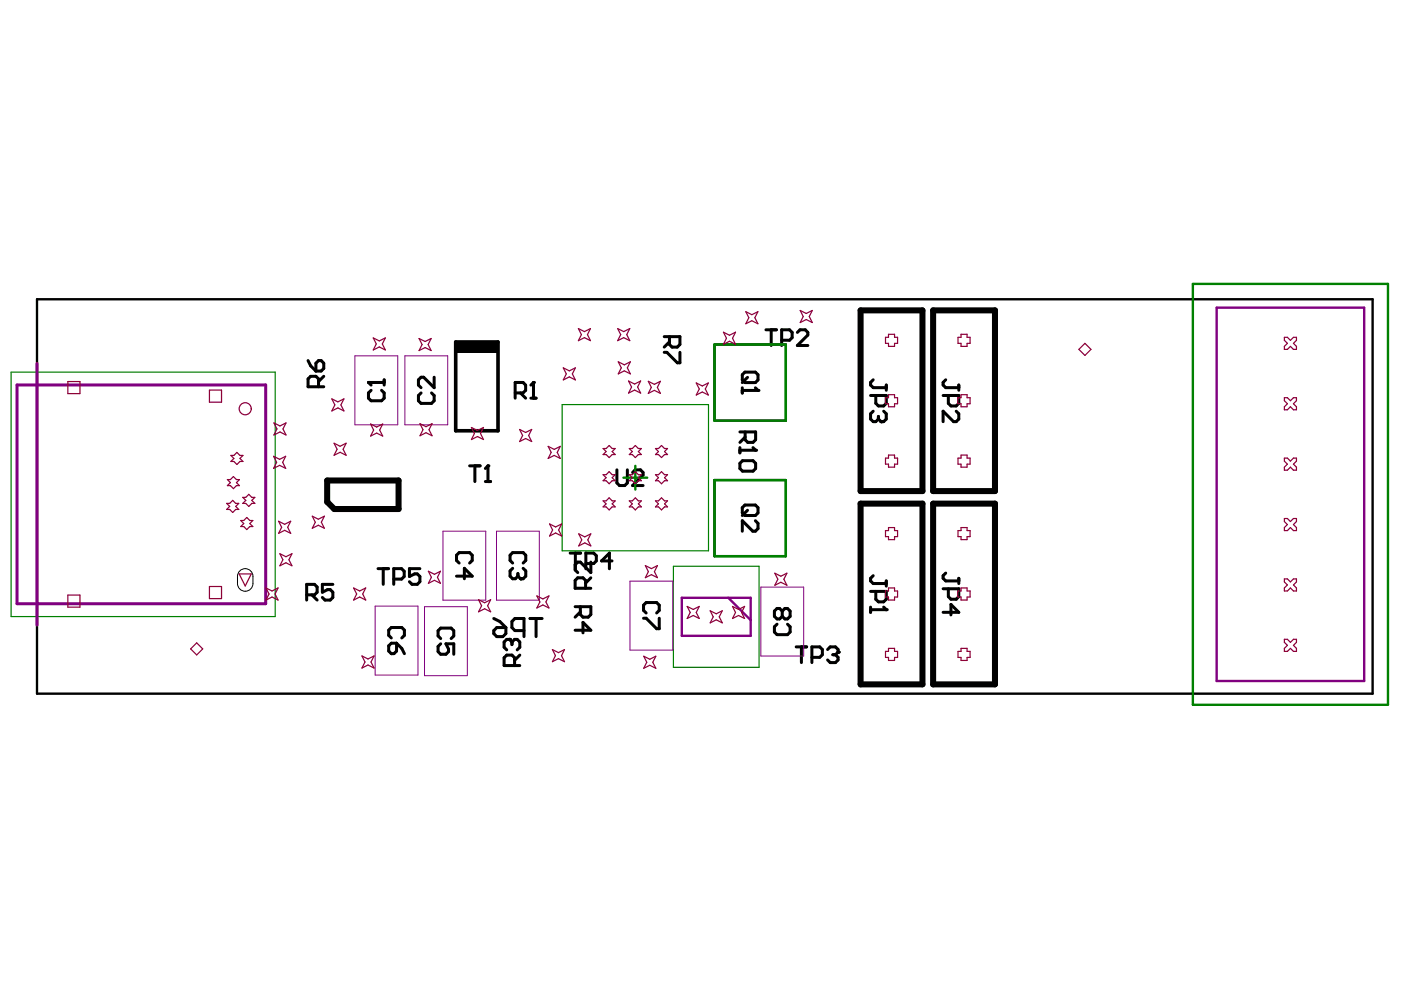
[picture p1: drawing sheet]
<svg xmlns="http://www.w3.org/2000/svg" width="297mm" height="210mm" viewBox="0 0 297 210" stroke-linecap="round" stroke-linejoin="round" font-family="sans-serif">
<path d="M50.8 121a1.64 1.64 0 0 1 1.8-.3 1.64 1.64 0 0 1 1 1.5 2.84 2.84 0 0 1-.4 2.7 1.64 1.64 0 0 1-1.8 .3 1.64 1.64 0 0 1-1-1.5 2.84 2.84 0 0 1 .4-2.7z" fill="none" stroke="#000" stroke-width=".21"/>
<path d="M7.8 63.5h283.2v83.6h-283.2zM151.5 73.1h15.1v16.1h-15.1zM151.5 101.8h15.1v16.1h-15.1z" fill="none" stroke="#000" stroke-width=".51"/>
<path d="M182.5 65.8h13.1v38.3h-13.1zM197.8 65.8h13.2v38.3h-13.2zM69.4 101.9h15.1v6h-13.6l-1.5-1.5zM182.5 106.8h13.1v38.3h-13.1zM197.8 106.8h13.2v38.3h-13.2z" fill="none" stroke="#000" stroke-width="1.3"/>
<path d="M96.6 72.5h9v18.8h-9z" fill="none" stroke="#000" stroke-width=".77"/>
<path d="M96.6 72.5h9v2.3h-9z" fill-rule="evenodd" fill="#000"/>
<path d="M2.4 78.9h55.9v51.8h-55.9zM119.2 85.8h31v31h-31zM142.8 120.1h18.1v21.4h-18.1z" fill="none" stroke="#008000" stroke-width=".25"/>
<path d="M151.5 73.1h15.1v16.1h-15.1zM252.9 60.2h41.4v89.2h-41.4zM134.7 98.8v5M132.2 101.3h5M151.5 101.8h15.1v16.1h-15.1z" fill="none" stroke="#008000" stroke-width=".51"/>
<path d="M7.8 77.1v55.4M3.6 81.6h52.7v46.4h-52.7z" fill="none" stroke="#800080" stroke-width=".64"/>
<path d="M258 65.2h31.2v79.2h-31.2zM144.5 126.7h14.7v8.1h-14.7zM154.4 126.7l4.8 4.8" fill="none" stroke="#800080" stroke-width=".51"/>
<g fill="none" stroke="#000" stroke-width=".64">
<path d="M65.3 76.5l.6 1.1 1.1 1.1M67 77l.5-.5h.6l.5 .5v1.1l-.5 .6h-1.1zM68.6 79.8l-1.1 1.1M92 80v2.2l-2.2-2.2h-.5l-.6 .5v1.1l.6 .6M140.8 71.4h3.4v1.6l-.6 .6h-1.1l-.6-.6v-1.6M140.8 74.7h.6l2.2 2.2h.6v-2.2M141.9 72.5l-1.1 1.1M157.4 79.5l.5-.6h2.3l.5 .6v1.1l-.5 .5h-2.3l-.5-.5zM162.4 69.9h2.2M163.5 69.9v3.4M165.7 72.1h1.7l.5-.5v-1.1l-.5-.6h-1.7v3.4M169.1 70.5l.5-.6h1.1l.6 .6v.5l-2.2 2.3h2.2"/>
<path d="M67.5 82v-1.7l-.5-.5h-1.1l-.6 .5v1.7h3.3M78.7 82.8l-.6 .5v1.1l.6 .6h2.2l.6-.6v-1.1l-.6-.5M81.5 81.1h-3.4l.6 .5M81.5 80.5v1.1M89.3 83.3l-.6 .6v1.1l.6 .5h2.2l.5-.5v-1.1l-.5-.6M99.6 98.8h2.2M100.7 98.8v3.3M102.9 99.3l.6-.5v3.3M109.2 83.3h1.7l.5-.5v-1.2l-.5-.5h-1.7v3.3M110.3 83.3l1.1 1.1M112.6 81.6l.5-.5v3.3M112.6 84.4h1.1"/>
<path d="M130.8 99.6v2.8l.5 .5h1.2l.5-.5v-2.8M156.9 91.6h3.3v1.6l-.5 .6h-1.2l-.5-.6v-1.6M156.9 94.9v1.1M157.4 82.2v1.1M157.4 97.7h2.3l.5 .5v1.1l-.5 .6h-2.3l-.5-.6v-1.1zM158 92.7l-1.1 1.1M158.5 80l-1.1 1.1M159.7 94.9l.5 .6h-3.3M160.2 82.2l.5 .6h-3.3M184.6 83.9h3.3v1.6l-.5 .6h-1.2l-.5-.6v-1.6M185.1 80.5l-.5 .6v.5l.5 .6h2.8M185.1 87.2l-.5 .5v1.1l.5 .6h.6l.5-.6"/>
<path d="M186.2 88.3v.5M187.4 87.2l.5 .5v1.1l-.5 .6h-.6l-.6-.6M187.9 81.6v1.1M200 83.9h3.3v1.6l-.6 .6h-1.1l-.5-.6v-1.6M200.5 80.5l-.5 .6v.5l.5 .6h2.8M202.7 87.2l.6 .5v1.1l-.6 .6h-.5l-2.2-2.2v2.2M203.3 81.6v1.1M97.3 119.4l-.5-.6v-1.1l.5-.5h2.3l.5 .5v1.1l-.5 .6M102.9 102.1h1.1M108.7 119.4l-.6-.6v-1.1l.6-.5h2.2l.6 .5v1.1l-.6 .6M120.9 117.3h2.2M122 117.3l-.1 3.5 .6 .6"/>
<path d="M124.2 119.5h1.7l.5-.6v-1.1l-.5-.5h-1.7v3.3M125.3 119.2v2.2l-2.3-2.2h-.5l-.6 .5M129.8 118.9h-2.3l1.7-1.6v3.3M134.1 100.2l.6-.6h1.1l.5 .6v.5l-2.2 2.2h2.2M157.4 107.6l.5-.5h2.3l.5 .5v1.1l-.5 .6h-2.3l-.5-.6zM158.5 108.2l-1.1 1.1M160.2 110.4l.5 .6v1.1l-.5 .5h-.6l-2.2-2.2v2.2M65 126.1h1.7l.5-.5v-1.1l-.5-.6h-1.7v3.3M66.1 126.1l1.1 1.1M70.6 123.9h-2.3v1.7l1.2-.6h.5l.6 .6v1.1l-.6 .5h-1.1l-.6-.5M80.1 120.6h2.3M81.3 120.6v3.3"/>
<path d="M82.4 136.9l.6-.5h1.1v1.6l-.6 .6h-.5l-.6-.6zM83 135.3l-.6-.6v-1.1l.6-.6h2.2l.5 .6v1.1l-.5 .6M83.5 122.8h1.6l.6-.6v-1.1l-.6-.5h-1.6v3.3M84.1 136.4l1.1 1.1 .5 1.1M89 120.6h-2.2v1.6l1.1-.5h.6l.5 .5v1.1l-.5 .6h-1.1l-.6-.6M93.4 135.4l-.5-.6v-1.1l.5-.5h2.3l.5 .5v1.1l-.5 .6M93.4 136.5l-.5 .6v1.1l.5 .5h1.1l.6-.5v-.6l-.6-1.1h1.7v2.2M96.8 122.2h3.3l-1.6-1.7v2.2M104.7 131.1l1.3 .7 1.3 1.3M104.7 133.7l.6-.6h2v1.2l-.7 .7h-1.3l-.6-.7zM108.5 136.1v.6M108.5 136.1l-.5-.5h-.6l-.5 .5v1.1l.5 .6"/>
<path d="M108.5 136.1l.6-.5h.6l.5 .5v1.1l-.5 .6M108.7 120.5l-.6 .5v1.2l.6 .5h.6l.5-.5M109.8 121.6v.6M110.2 138.9l-1.1 1.1M110.9 120.5l.6 .5v1.2l-.6 .5h-.5l-.6-.5M111.1 133.7h-1.9l-.7-.6v-1.3l.7-.7h1.9v3.9M112.4 131.1h2.5M113.7 131.1v3.9M121.9 128.6h3.4v1.7l-.6 .6h-1.1l-.6-.6v-1.7M121.9 133.6h3.4l-1.7-1.6v2.2M123 129.7l-1.1 1.2M124.2 124.7v-1.6l-.6-.6h-1.1l-.6 .6v1.6h3.4"/>
<path d="M125.3 122.5l-1.1 1.1M136.4 131.1h.6l2.2 2.2h.6v-2.2M137 130l-.6-.6v-1.1l.6-.5h2.2l.6 .5v1.1l-.6 .6M164.7 132.3l-.5 .6v1.1l.5 .6h2.3l.5-.6v-1.1l-.5-.6M165.9 129.6l-.6-.6h-.6l-.5 .6v1.1l.5 .5h.6l.6-.5M165.9 129.6l.5-.6h.6l.5 .6v1.1l-.5 .5h-.6l-.5-.5M165.9 129.6v1.1M168.8 137.2h2.2M169.9 137.2v3.3M172.1 139.4h1.7l.6-.6v-1.1l-.6-.5h-1.7v3.3M175.5 137.7l.5-.5h1.1l.6 .5v.6l-.6 .5M176.6 138.8h.5"/>
<path d="M177.1 138.8l.6 .6v.5l-.6 .6h-1.1l-.5-.6M184.6 125.4h3.3v1.7l-.5 .5h-1.2l-.5-.5v-1.7M184.6 128.7v1.1M185.1 122.1l-.5 .5v.6l.5 .5h2.8M187.4 128.7l.5 .6h-3.3M187.9 123.2v1.1M200 124.8h3.3v1.7l-.6 .6h-1.1l-.5-.6v-1.7M200 129.8h3.3l-1.7-1.6v2.2M200.5 121.5l-.5 .6v.5l.5 .6h2.8M203.3 122.6v1.1M109.1 141.1v-1.6l-.6-.6h-1.1l-.5 .6v1.6h3.3"/>
</g>
<g fill="#000">
<circle cx="78.1" cy="81.1" r=".32"/>
<circle cx="103.5" cy="98.8" r=".32"/>
<circle cx="113.1" cy="81.1" r=".32"/>
<circle cx="160.2" cy="95.5" r=".32"/>
<circle cx="160.7" cy="82.8" r=".32"/>
<circle cx="186.8" cy="89.4" r=".32"/>
<circle cx="108" cy="135.6" r=".32"/>
<circle cx="110.4" cy="122.7" r=".32"/>
<circle cx="177.7" cy="138.3" r=".32"/>
<circle cx="187.9" cy="129.3" r=".32"/>
</g>
<path d="M75.2 75.4h9.1v14.7h-9.1zM85.8 75.4h9.1v14.7h-9.1zM93.9 112.6h9.1v14.6h-9.1zM105.3 112.6h9v14.6h-9zM79.5 128.5h9.1v14.6h-9.1zM90 128.6h9.1v14.7h-9.1zM133.6 123.2h9v14.6h-9zM161.3 124.5h9.1v14.6h-9.1z" fill="none" stroke="#800080" stroke-width=".21"/>
<g fill="none" stroke="#8d0034" stroke-width=".26">
<path d="M79.1 71.6l1.3 .7 1.3-.7-.6 1.3 .6 1.3-1.3-.6-1.3 .6 .7-1.3zM88.8 71.8l1.3 .6 1.3-.6-.6 1.3 .6 1.2-1.3-.6-1.3 .6 .7-1.2zM119.4 78l1.3 .6 1.3-.6-.7 1.3 .7 1.3-1.3-.7-1.3 .7 .7-1.3zM122.6 69.7l1.3 .6 1.3-.6-.6 1.2 .6 1.3-1.3-.6-1.3 .6 .7-1.3zM131 69.7l1.2 .6 1.3-.6-.6 1.2 .6 1.3-1.3-.6-1.2 .6 .6-1.3zM131.1 76.7l1.3 .7 1.3-.7-.7 1.3 .7 1.3-1.3-.7-1.3 .7 .6-1.3zM153.4 70.4l1.3 .7 1.2-.7-.6 1.3 .6 1.3-1.2-.6-1.3 .6 .6-1.3zM158.1 66.1l1.3 .6 1.3-.6-.7 1.3 .7 1.2-1.3-.6-1.3 .6 .7-1.2zM169.7 65.8l1.2 .7 1.3-.7-.6 1.3 .6 1.3-1.3-.7-1.2 .7 .6-1.3zM187.7 71.5h.7v-.6h1.3v.6h.6v1.3h-.6v.6h-1.3v-.6h-.7zM203.1 71.5h.7v-.6h1.2v.6h.7v1.3h-.7v.6h-1.2v-.6h-.7zM228.7 74.1l1.3-1.3 1.3 1.3-1.3 1.3z"/>
<path d="M272.3 71.5h.7l.6 .7 .6-.7h.7v.7l-.7 .6 .7 .6v.7h-.7l-.6-.7-.6 .7h-.7v-.7l.7-.6-.7-.6zM14.4 80.9h2.6v2.6h-2.6zM44.4 82.7h2.6v2.6h-2.6zM48.9 96.6h.7l.6-.7 .7 .7h.6l-.6 .6 .6 .6h-.6l-.7 .7-.6-.7h-.7l.7-.6zM58 96.7l1.3 .7 1.3-.7-.7 1.3 .7 1.3-1.3-.6-1.3 .6 .6-1.3zM58.1 89.7l1.3 .6 1.2-.6-.6 1.2 .6 1.3-1.2-.6-1.3 .6 .6-1.3zM70.4 84.6l1.2 .6 1.3-.6-.6 1.2 .6 1.3-1.3-.6-1.2 .6 .6-1.3zM70.8 94l1.3 .6 1.3-.6-.6 1.3 .6 1.2-1.3-.6-1.3 .6 .7-1.2zM78.6 89.9l1.3 .6 1.2-.6-.6 1.3 .6 1.3-1.2-.7-1.3 .7 .6-1.3zM89 89.8l1.3 .7 1.3-.7-.6 1.3 .6 1.3-1.3-.7-1.3 .7 .7-1.3zM99.9 90.6l1.3 .7 1.3-.7-.6 1.3 .6 1.3-1.3-.6-1.3 .6 .7-1.3zM110.2 91.1l1.2 .6 1.3-.6-.6 1.2 .6 1.3-1.3-.6-1.2 .6 .6-1.3z"/>
<path d="M116.2 94.6l1.3 .7 1.3-.7-.7 1.3 .7 1.3-1.3-.6-1.3 .6 .7-1.3zM127.9 95.1h.6l.7-.6 .6 .6h.6l-.6 .6 .6 .7h-.6l-.6 .6-.7-.6h-.6l.6-.7zM133.3 80.8l1.2 .6 1.3-.6-.6 1.3 .6 1.2-1.3-.6-1.2 .6 .6-1.2zM133.4 95.1h.7l.6-.6 .6 .6h.7l-.7 .6 .7 .7h-.7l-.6 .6-.6-.6h-.7l.7-.7zM137.5 80.8l1.2 .7 1.3-.7-.6 1.3 .6 1.3-1.3-.6-1.2 .6 .6-1.3zM139 95.1h.6l.7-.6 .6 .6h.6l-.6 .6 .6 .7h-.6l-.6 .6-.7-.6h-.6l.6-.7zM147.6 81.2l1.3 .6 1.3-.6-.7 1.3 .7 1.3-1.3-.7-1.3 .7 .7-1.3zM187.7 84.3h.7v-.6h1.3v.6h.6v1.3h-.6v.6h-1.3v-.6h-.7zM187.7 97.1h.7v-.6h1.3v.6h.6v1.3h-.6v.7h-1.3v-.7h-.7zM203.1 84.3h.7v-.6h1.2v.6h.7v1.3h-.7v.6h-1.2v-.6h-.7zM203.1 97.1h.7v-.6h1.2v.6h.7v1.3h-.7v.7h-1.2v-.7h-.7zM272.3 84.3h.7l.6 .7 .6-.7h.7v.7l-.7 .6 .7 .6v.7h-.7l-.6-.7-.6 .7h-.7v-.7l.7-.6-.7-.6z"/>
<path d="M272.3 97.1h.7l.6 .7 .6-.7h.7v.7l-.7 .6 .7 .7v.6h-.7l-.6-.6-.6 .6h-.7v-.6l.7-.7-.7-.6zM48.1 106.7h.6l.6-.6 .7 .6h.6l-.6 .7 .6 .6h-.6l-.7 .7-.6-.7h-.6l.6-.6zM48.2 101.7h.6l.7-.7 .6 .7h.7l-.7 .6 .7 .7h-.7l-.6 .6-.7-.6h-.6l.6-.7zM51 110.4h.7l.6-.7 .7 .7h.6l-.6 .6 .6 .6h-.6l-.7 .7-.6-.7h-.7l.7-.6zM51.5 105.5h.6l.7-.7 .6 .7h.6l-.6 .6 .6 .6h-.6l-.6 .7-.7-.7h-.6l.6-.6zM59.1 110.5l1.3 .7 1.2-.7-.6 1.3 .6 1.3-1.2-.7-1.3 .7 .6-1.3zM59.3 117.4l1.3 .6 1.3-.6-.6 1.3 .6 1.3-1.3-.7-1.3 .7 .7-1.3zM66.2 109.4l1.3 .7 1.3-.7-.7 1.3 .7 1.3-1.3-.6-1.3 .6 .6-1.3zM116.5 111.1l1.3 .6 1.3-.6-.7 1.3 .7 1.2-1.3-.6-1.3 .6 .7-1.2zM122.7 113.2l1.3 .6 1.3-.6-.7 1.3 .7 1.2-1.3-.6-1.3 .6 .6-1.2zM127.9 100.6h.6l.7-.6 .6 .6h.6l-.6 .7 .6 .6h-.6l-.6 .7-.7-.7h-.6l.6-.6zM127.9 106.2h.6l.7-.6 .6 .6h.6l-.6 .6 .6 .7h-.6l-.6 .6-.7-.6h-.6l.6-.7z"/>
<path d="M133.4 100.6h.7l.6-.6 .6 .6h.7l-.7 .7 .7 .6h-.7l-.6 .7-.6-.7h-.7l.7-.6zM133.4 106.2h.7l.6-.6 .6 .6h.7l-.7 .6 .7 .7h-.7l-.6 .6-.6-.6h-.7l.7-.7zM136.8 119.9l1.3 .7 1.3-.7-.7 1.3 .7 1.3-1.3-.7-1.3 .7 .7-1.3zM139 106.2h.6l.7-.6 .6 .6h.6l-.6 .6 .6 .7h-.6l-.6 .6-.7-.6h-.6l.6-.7zM139 100.6h.6l.7-.6 .6 .6h.6l-.6 .7 .6 .6h-.6l-.6 .7-.7-.7h-.6l.6-.6zM187.7 112.5h.7v-.6h1.3v.6h.6v1.3h-.6v.6h-1.3v-.6h-.7zM203.1 112.5h.7v-.6h1.2v.6h.7v1.3h-.7v.6h-1.2v-.6h-.7zM272.3 109.9h.7l.6 .7 .6-.7h.7v.7l-.7 .6 .7 .7v.6h-.7l-.6-.6-.6 .6h-.7v-.6l.7-.7-.7-.6zM14.4 126.2h2.6v2.5h-2.6zM40.4 137.6l1.3-1.3 1.3 1.3-1.3 1.3zM44.4 124.4h2.6v2.5h-2.6zM50.7 121.7h2.6l-1.3 2.5z"/>
<path d="M56.4 124.7l1.3 .6 1.3-.6-.7 1.2 .7 1.3-1.3-.6-1.3 .6 .6-1.3zM75 124.7l1.3 .6 1.2-.6-.6 1.2 .6 1.3-1.2-.6-1.3 .6 .6-1.3zM76.7 139.1l1.3 .6 1.3-.6-.6 1.3 .6 1.2-1.3-.6-1.3 .6 .7-1.2zM90.8 121.1l1.3 .7 1.3-.7-.7 1.3 .7 1.3-1.3-.7-1.3 .7 .7-1.3zM101.5 127.2l1.2 .6 1.3-.6-.6 1.2 .6 1.3-1.3-.6-1.2 .6 .6-1.3zM113.8 126.3l1.3 .7 1.3-.7-.7 1.3 .7 1.3-1.3-.6-1.3 .6 .7-1.3zM117.1 137.7l1.3 .7 1.3-.7-.7 1.3 .7 1.3-1.3-.6-1.3 .6 .7-1.3zM136.5 139.1l1.3 .7 1.2-.7-.6 1.3 .6 1.3-1.2-.6-1.3 .6 .6-1.3zM145.7 128.6l1.3 .6 1.3-.6-.7 1.3 .7 1.2-1.3-.6-1.3 .6 .6-1.2zM150.6 129.5l1.3 .6 1.2-.6-.6 1.3 .6 1.3-1.2-.7-1.3 .7 .6-1.3zM155.3 128.6l1.3 .6 1.3-.6-.7 1.3 .7 1.2-1.3-.6-1.3 .6 .6-1.2zM164.3 121.5l1.3 .7 1.2-.7-.6 1.3 .6 1.3-1.2-.6-1.3 .6 .6-1.3z"/>
<path d="M187.7 125.3h.7v-.6h1.3v.6h.6v1.3h-.6v.6h-1.3v-.6h-.7zM187.7 138.1h.7v-.6h1.3v.6h.6v1.3h-.6v.6h-1.3v-.6h-.7zM203.1 125.3h.7v-.6h1.2v.6h.7v1.3h-.7v.6h-1.2v-.6h-.7zM203.1 138.1h.7v-.6h1.2v.6h.7v1.3h-.7v.6h-1.2v-.6h-.7zM272.3 122.7h.7l.6 .7 .6-.7h.7v.7l-.7 .6 .7 .7v.6h-.7l-.6-.6-.6 .6h-.7v-.6l.7-.7-.7-.6zM272.3 135.5h.7l.6 .7 .6-.7h.7v.7l-.7 .6 .7 .7v.6h-.7l-.6-.6-.6 .6h-.7v-.6l.7-.7-.7-.6z"/>
<circle cx="52" cy="86.7" r="1.28"/>
</g>
</svg>
